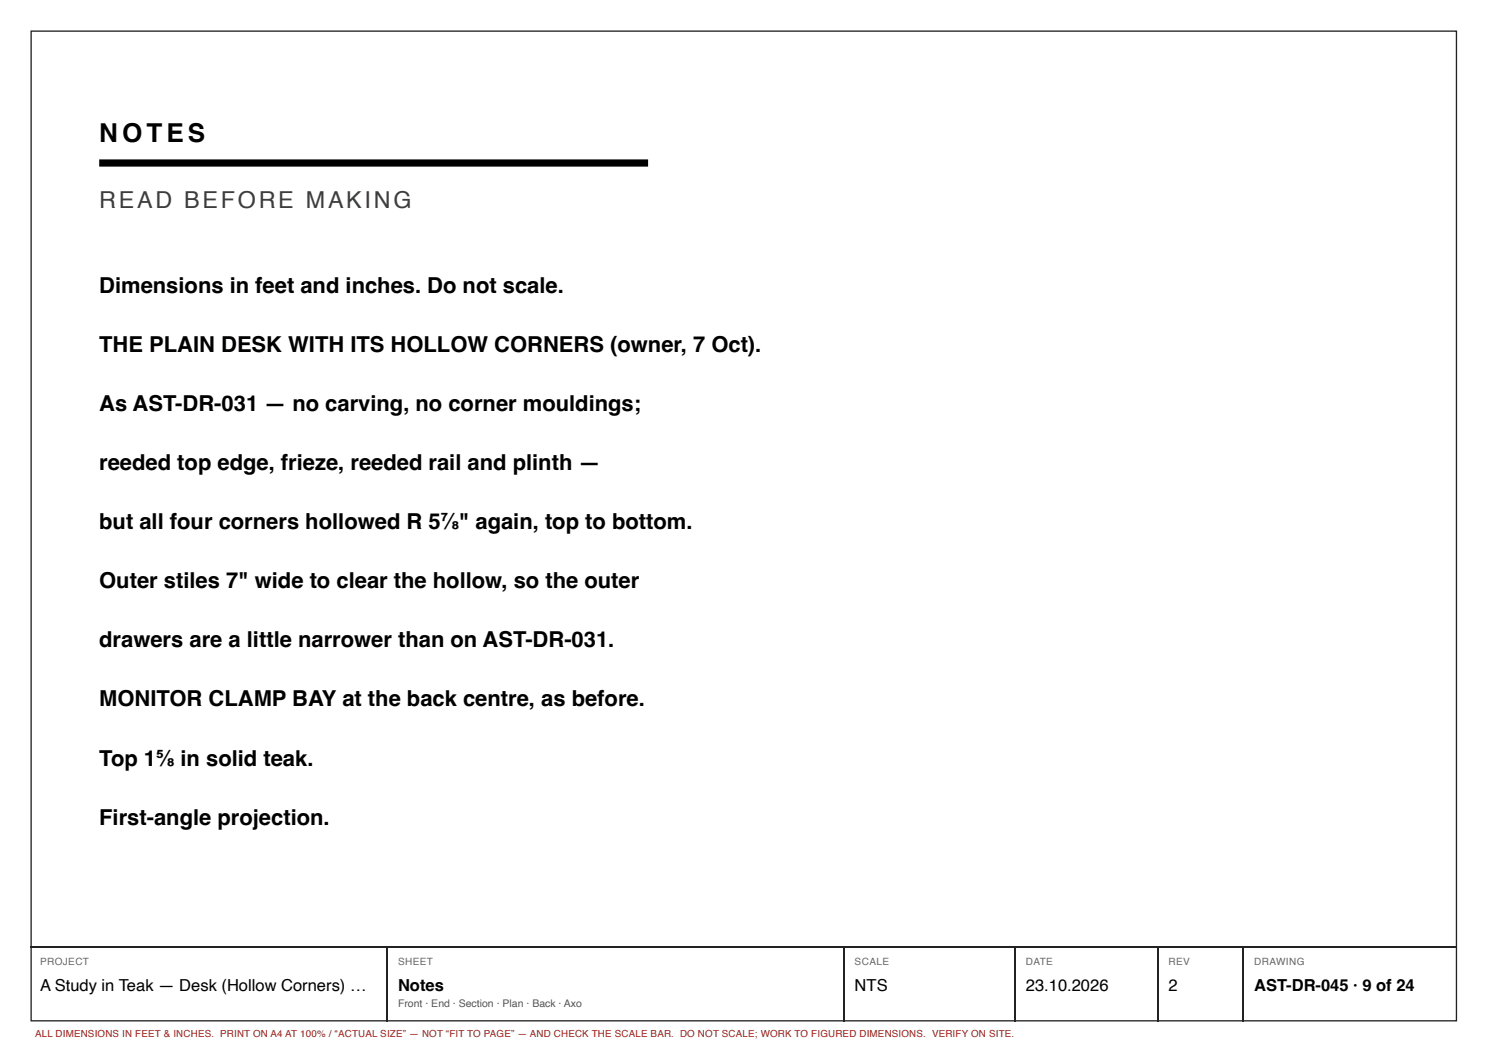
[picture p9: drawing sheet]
<svg xmlns="http://www.w3.org/2000/svg" width="297mm" height="210mm" viewBox="0 0 297 210" stroke-linecap="round" stroke-linejoin="round" font-family="sans-serif">
<defs><g id="words">
<text font-size="5.2" x="19.8" y="28.4">NOTES</text>
<text font-size="4.7" fill="#3d3d3d" x="19.8" y="41.6">READ BEFORE MAKING</text>
<g font-size="4.4">
<text x="19.8" y="58.6">Dimensions in feet and inches. Do not scale.</text>
<text x="19.8" y="70.4">THE PLAIN DESK WITH ITS HOLLOW CORNERS (owner, 7 Oct).</text>
<text x="19.8" y="82.2">As AST-DR-031 — no carving, no corner mouldings;</text>
<text x="19.8" y="93.9">reeded top edge, frieze, reeded rail and plinth —</text>
<text x="19.8" y="105.7">but all four corners hollowed R 5⅞&quot; again, top to bottom.</text>
<text x="19.8" y="117.5">Outer stiles 7&quot; wide to clear the hollow, so the outer</text>
<text x="19.8" y="129.3">drawers are a little narrower than on AST-DR-031.</text>
<text x="19.8" y="141.1">MONITOR CLAMP BAY at the back centre, as before.</text>
<text x="19.8" y="152.9">Top 1⅝ in solid teak.</text>
<text x="19.8" y="164.7">First-angle projection.</text>
</g>
<g font-size="3.3">
<text x="8" y="197.9">A Study in Teak — Desk (Hollow Corners) …</text>
<text x="79.5" y="197.9">Notes</text>
<text x="170.7" y="197.9">NTS</text>
<text x="204.9" y="197.9">23.10.2026</text>
<text x="233.4" y="197.9">2</text>
<text x="250.5" y="197.9">AST-DR-045 · 9 of 24</text>
</g>
<text font-size="2.1" fill="#555" x="79.5" y="201.1">Front · End · Section · Plan · Back · Axo</text>
<g font-size="2" fill="#666">
<text x="8" y="192.6">PROJECT</text>
<text x="79.5" y="192.6">SHEET</text>
<text x="170.7" y="192.6">SCALE</text>
<text x="204.9" y="192.6">DATE</text>
<text x="233.4" y="192.6">REV</text>
<text x="250.5" y="192.6">DRAWING</text>
</g>
<text font-size="1.9" fill="#a51d17" x="7" y="207.2">ALL DIMENSIONS IN FEET &amp; INCHES. PRINT ON A4 AT 100% / “ACTUAL SIZE” — NOT “FIT TO PAGE” — AND CHECK THE SCALE BAR. DO NOT SCALE; WORK TO FIGURED DIMENSIONS. VERIFY ON SITE.</text>
</g></defs>
<path d="M6.2 6.2h284.7v197.7h-284.7zM6.1 189h284.9M77.4 189.2v14.8M168.7 189.2v14.8M202.8 189.2v14.8M231.4 189.2v14.8M248.3 189.2v14.8" fill="none" stroke="#222" stroke-width=".26"/>
<path d="M19.8 32.6h109.7" fill="none" stroke="#000" stroke-width="1.4" stroke-linecap="butt"/>
<use href="#words"/>
</svg>
